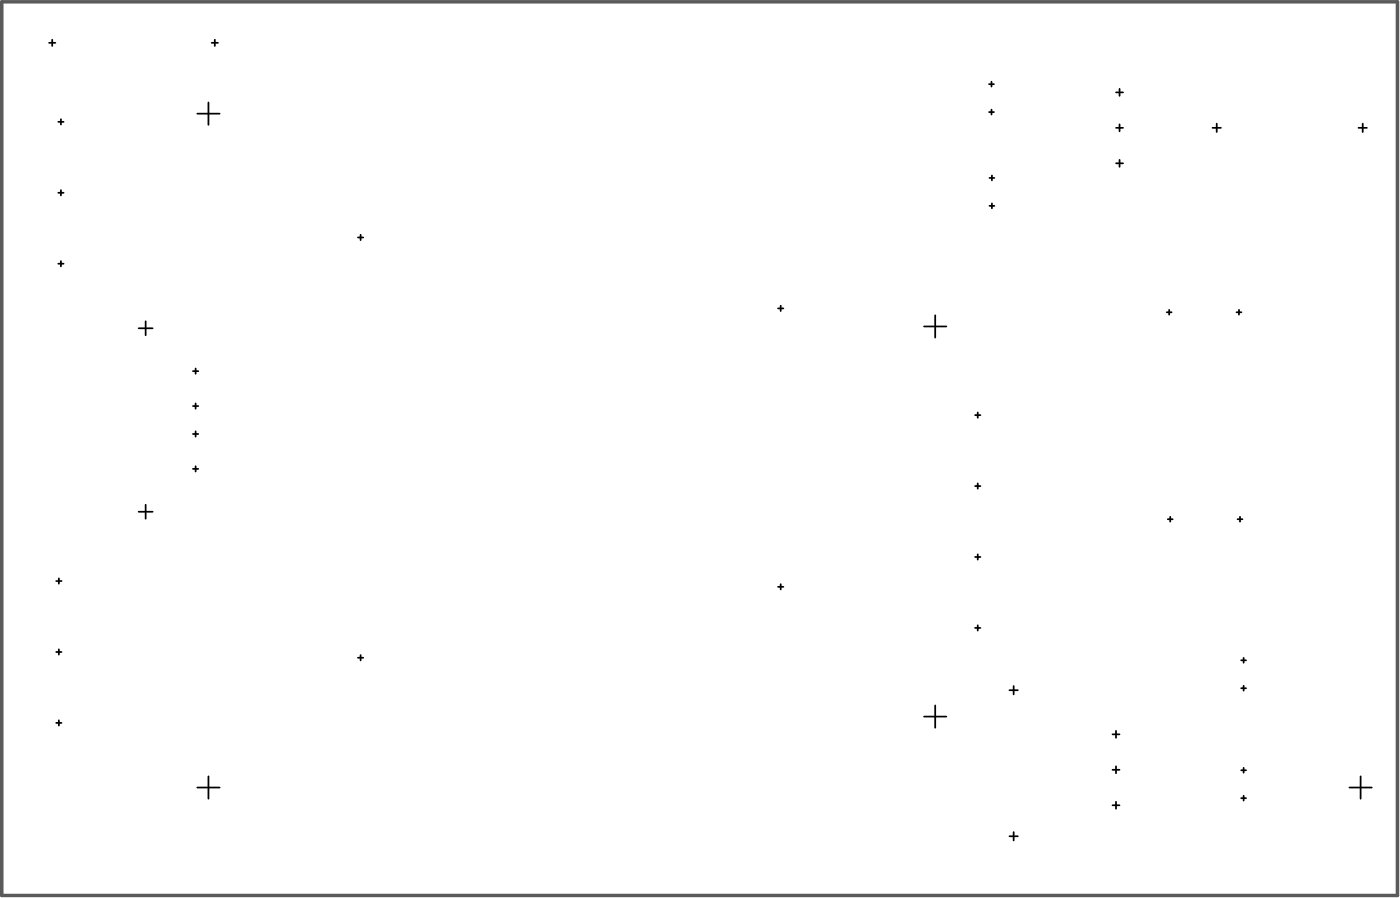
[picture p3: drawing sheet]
<svg xmlns="http://www.w3.org/2000/svg" width="334mm" height="214mm" viewBox="0 0 334 214" stroke-linecap="round" stroke-linejoin="round" font-family="sans-serif">
<path d="M.4 .4h333.1v213.1h-333.1z" fill="none" stroke="#5a5a5a" stroke-width=".84"/>
<g fill="none" stroke="#000" stroke-width=".42">
<path d="M11.7 10.2h1.5M12.5 9.5v1.5M50.5 10.2h1.5M51.3 9.5v1.5M236.6 19.5v1.1M13.9 29.1h1.3M14.5 28.4v1.3M47.1 27.1h5.3M49.7 24.4v5.4M236 26.7h1.2M236 20.1h1.2M236.6 26.1v1.2"/>
<path d="M266.3 22h1.7M266.3 30.5h1.7M266.3 38.9h1.7M267.2 21.2v1.7M267.2 29.7v1.6M267.2 38.1v1.7M289.3 30.5h2M290.3 29.5v2M324.2 30.5h2M325.2 29.5v2M13.9 46h1.3M14.5 45.3v1.3"/>
<path d="M85.4 56.6h1.3M86 56v1.3M236.1 49.1h1.2M236.1 42.4h1.2M236.7 41.9v1.1M236.7 48.5v1.2M13.9 62.9h1.3M14.5 62.3v1.2M33.1 78.3h3.3M34.8 76.6v3.3M185.7 73.5h1.2M186.3 72.9v1.3"/>
<path d="M220.5 77.8h5.3M223.2 75.2v5.3M278.4 74.5h1.2M279 73.9v1.1M295.1 74.5h1.1M295.7 73.9v1.1M46 88.5h1.3M46 96.8h1.3M46.7 87.9v1.2M46.7 96.2v1.3M232.7 99h1.3M233.3 98.4v1.2"/>
<path d="M46 111.8h1.3M46 103.5h1.3M46.7 102.9v1.2M46.7 111.2v1.2M232.7 115.9h1.3M233.3 115.3v1.2M13.4 138.6h1.3M14 137.9v1.3M33.1 122h3.3M34.8 120.4v3.3M185.7 139.9h1.2M186.3 139.3v1.3"/>
<path d="M232.7 132.8h1.3M233.3 132.2v1.3M278.7 123.8h1.1M279.2 123.2v1.2M295.3 123.8h1.2M295.9 123.2v1.2M13.4 155.5h1.3M14 154.8v1.3M85.4 156.8h1.3M86 156.2v1.3M232.7 149.7h1.3M233.3 149.1v1.3"/>
<path d="M296.2 157.5h1.1M296.8 156.9v1.1M13.4 172.4h1.3M14 171.8v1.2M220.5 170.9h5.3M223.2 168.2v5.3M240.9 164.6h2M241.9 163.6v2M265.5 175.1h1.6M266.3 174.3v1.6M296.2 164.1h1.1M296.8 163.5v1.2"/>
<path d="M47.1 187.8h5.3M49.7 185.1v5.4M240.9 199.4h2M241.9 198.4v2M265.5 183.6h1.6M265.5 192h1.6M266.3 182.7v1.7M266.3 191.2v1.7M296.2 183.7h1.1M296.2 190.3h1.1M296.8 183.1v1.2M296.8 189.7v1.2"/>
<path d="M322 187.8h5.3M324.7 185.1v5.4"/>
</g>
</svg>
